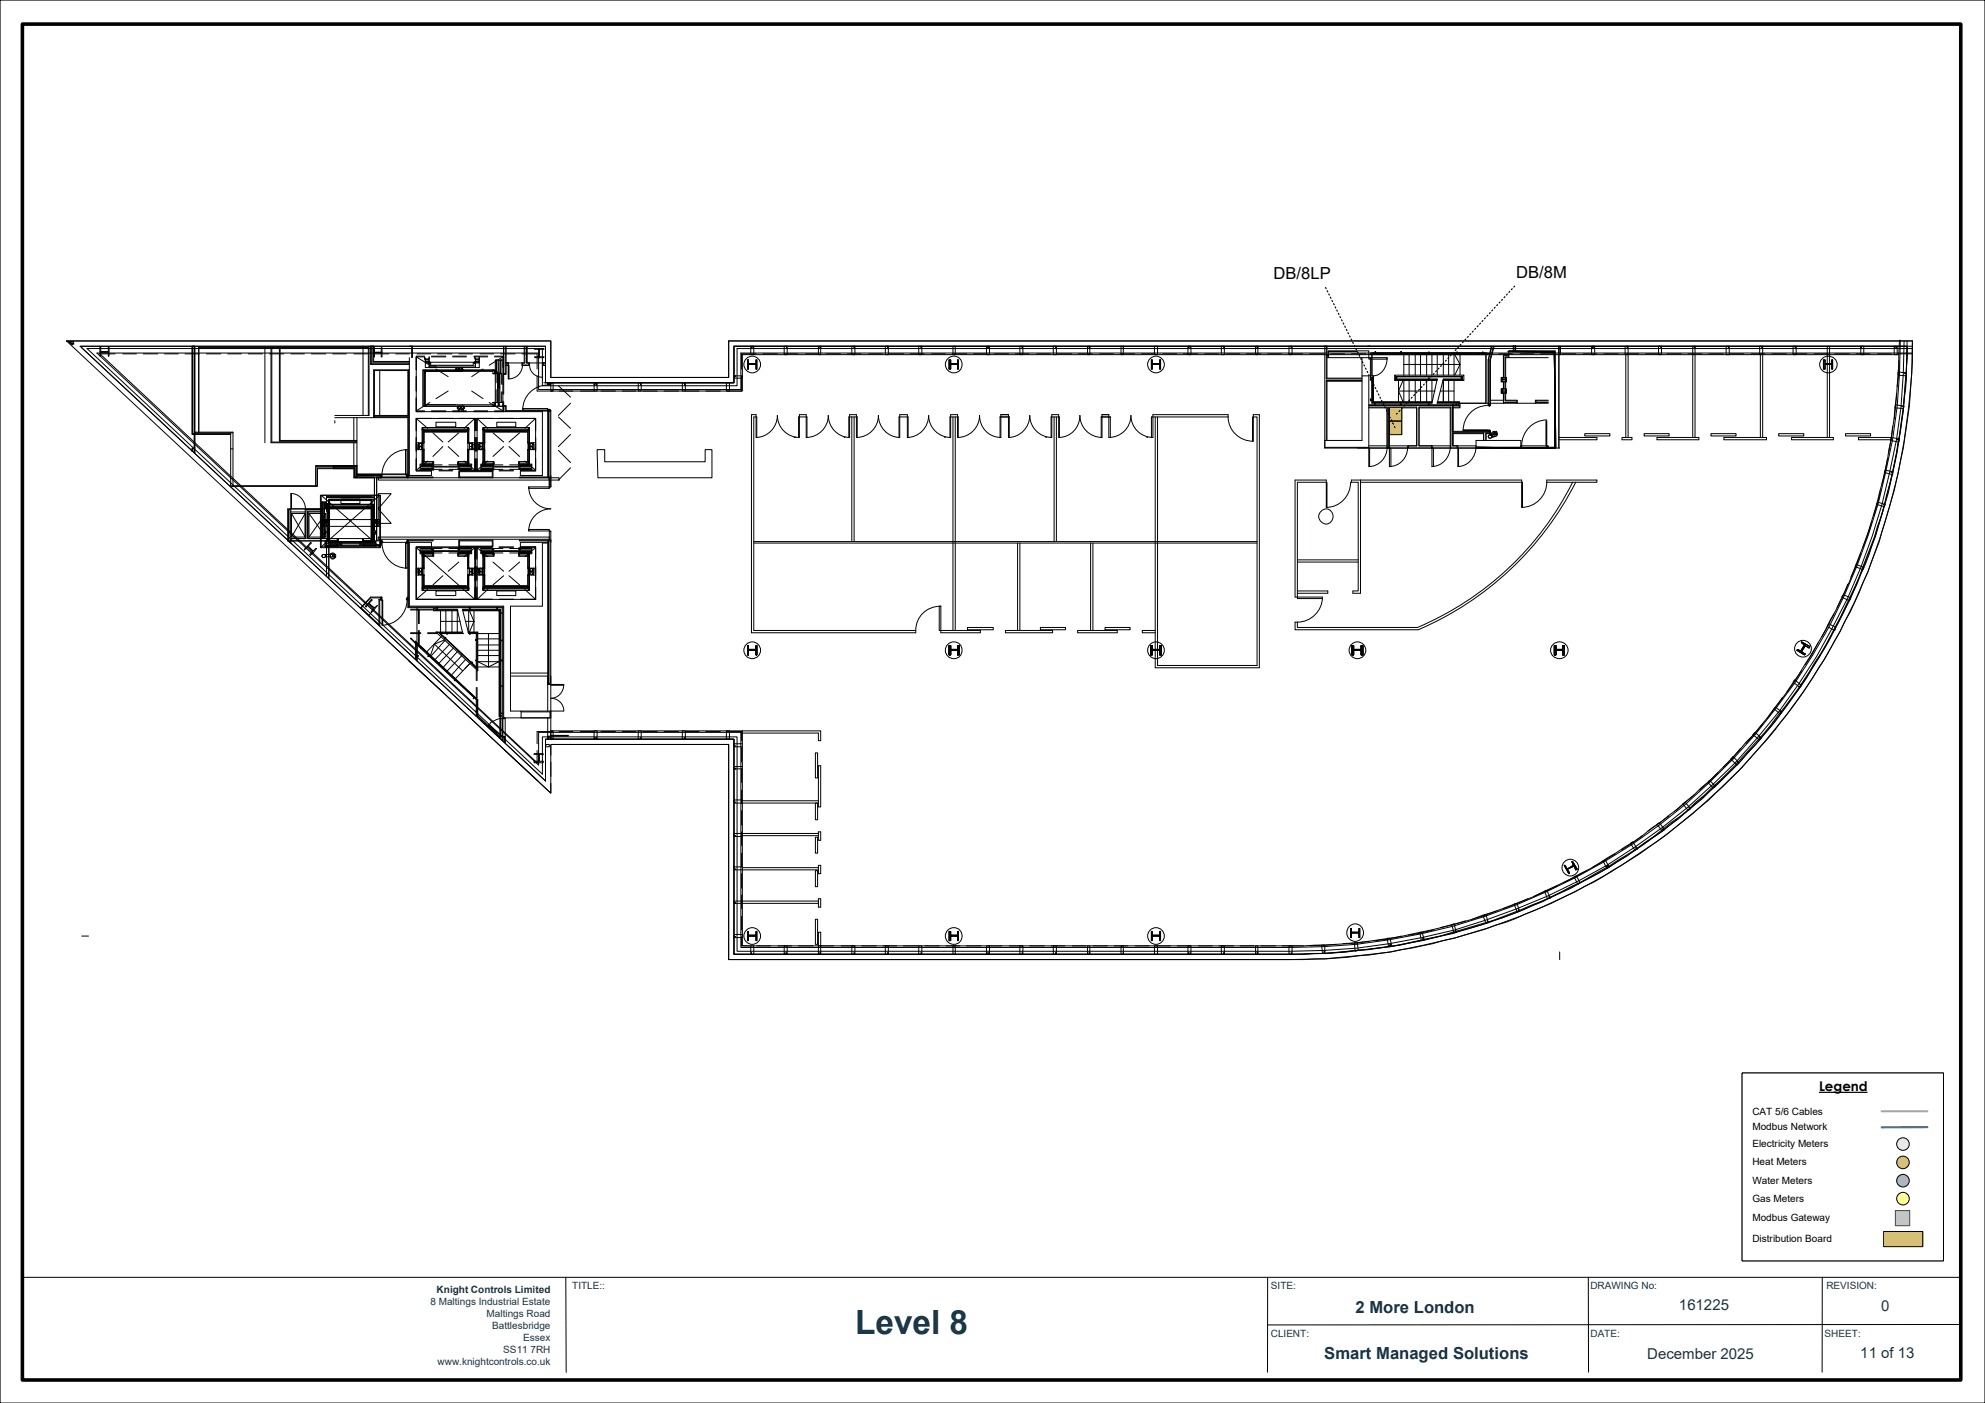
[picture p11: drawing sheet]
<svg xmlns="http://www.w3.org/2000/svg" width="420mm" height="297mm" viewBox="0 0 420 297" stroke-linecap="round" stroke-linejoin="round" font-family="sans-serif">
<defs><g id="words">
<text font-size="7.1" fill="#153446" x="180.9" y="282.3">Level 8</text>
<g font-size="3.5">
<text x="269.4" y="59.1">DB/8LP</text>
<text x="320.8" y="58.8">DB/8M</text>
</g>
<g font-size="3.5" fill="#153446">
<text x="286.8" y="277.8">2 More London</text>
<text x="280.2" y="287.6">Smart Managed Solutions</text>
</g>
<g font-size="3.2" fill="#153446">
<text x="355.2" y="277.3">161225</text>
<text x="398.1" y="277.6">0</text>
<text x="348.5" y="287.7">December 2025</text>
<text x="393.6" y="287.4">11 of 13</text>
</g>
<text font-size="2.8" x="384.9" y="231">Legend</text>
<g font-size="2.1">
<text x="370.8" y="235.9">CAT 5/6 Cables</text>
<text x="370.8" y="239.3">Modbus Network</text>
<text x="370.8" y="242.8">Electricity Meters</text>
<text x="370.8" y="246.6">Heat Meters</text>
<text x="370.8" y="250.5">Water Meters</text>
<text x="370.8" y="254.4">Gas Meters</text>
<text x="370.8" y="258.5">Modbus Gateway</text>
<text x="370.8" y="262.9">Distribution Board</text>
</g>
<g font-size="2.1" fill="#153446">
<text x="92.4" y="273.6">Knight Controls Limited</text>
<text x="121.1" y="272.9">TITLE::</text>
<text x="268.9" y="272.9">SITE:</text>
<text x="336.5" y="272.9">DRAWING No:</text>
<text x="386.4" y="272.9">REVISION:</text>
<text x="91.1" y="276.1">8 Maltings Industrial Estate</text>
<text x="103" y="278.7">Maltings Road</text>
<text x="104.1" y="281.2">Battlesbridge</text>
<text x="106.5" y="286.3">SS11 7RH</text>
<text x="110.7" y="283.8">Essex</text>
<text x="268.9" y="282.9">CLIENT:</text>
<text x="336.5" y="283">DATE:</text>
<text x="386.1" y="283">SHEET:</text>
<text x="92.6" y="288.8">www.knightcontrols.co.uk</text>
</g>
</g></defs>
<path d="M0 0h420v297h-420z" fill="none" stroke="#000" stroke-width=".25"/>
<path d="M4.7 5.1h410.2v287h-410.2z" fill="none" stroke="#000" stroke-width=".76"/>
<path d="M4.5 270.4h410.4M119.7 270.4l.1 20.1M268.2 270.4v20.1M336.1 270.4v20M385.6 270.4l-.1 20M415 280.3l-146.8 .1" fill="none" stroke="#000" stroke-width=".21"/>
<path d="M368.6 227.1h42.6v39.8h-42.6z" fill-rule="evenodd" fill="#fff"/>
<path d="M368.6 227.1h42.6v39.8h-42.6z" fill="none" stroke="#000" stroke-width=".21"/>
<path d="M384.9 231.2h10.2" fill="none" stroke="#000" stroke-width=".25"/>
<path d="M398.1 235.2h9.7" fill="none" stroke="#f0f" stroke-width=".44"/>
<path d="M401 256.2h3.1v3.2h-3.1z" fill-rule="evenodd" fill="#cadaa9"/>
<path d="M401 256.2h3.1v3.2h-3.1z" fill="none" stroke="#50632a" stroke-width=".21"/>
<path d="M398.6 260.7h8.2v3.2h-8.2z" fill-rule="evenodd" fill="#ffc000"/>
<path d="M398.6 260.7h8.2v3.2h-8.2z" fill="none" stroke="#000" stroke-width=".21"/>
<path d="M407.8 238.6h-9.7" fill="none" stroke="#0070c0" stroke-width=".44"/>
<circle cx="402.6" cy="242.2" r="1.33" fill="#ebf1df"/>
<circle cx="402.6" cy="242.2" r="1.33" fill="none" stroke="#000" stroke-width=".21"/>
<circle cx="402.6" cy="246" r="1.33" fill="#ff7c80"/>
<circle cx="402.6" cy="246" r="1.33" fill="none" stroke="#000" stroke-width=".21"/>
<circle cx="402.6" cy="249.9" r="1.33" fill="#8db1e2"/>
<circle cx="402.6" cy="249.9" r="1.33" fill="none" stroke="#000" stroke-width=".21"/>
<circle cx="402.6" cy="253.7" r="1.33" fill="#ff9"/>
<circle cx="402.6" cy="253.7" r="1.33" fill="none" stroke="#000" stroke-width=".21"/>
<path d="M368.6 227.1h42.6v39.8h-42.6z" fill-rule="evenodd" fill="#fff"/>
<path d="M368.6 227.1h42.6v39.8h-42.6z" fill="none" stroke="#000" stroke-width=".21"/>
<path d="M384.9 231.2h10.2" fill="none" stroke="#000" stroke-width=".25"/>
<path d="M398.1 235.2h9.7" fill="none" stroke="#f0f" stroke-width=".44"/>
<path d="M401 256.2h3.1v3.2h-3.1z" fill-rule="evenodd" fill="#cadaa9"/>
<path d="M401 256.2h3.1v3.2h-3.1z" fill="none" stroke="#50632a" stroke-width=".21"/>
<path d="M398.6 260.7h8.2v3.2h-8.2z" fill-rule="evenodd" fill="#ffc000"/>
<path d="M398.6 260.7h8.2v3.2h-8.2z" fill="none" stroke="#000" stroke-width=".21"/>
<path d="M407.8 238.6h-9.7" fill="none" stroke="#0070c0" stroke-width=".44"/>
<circle cx="402.6" cy="242.2" r="1.33" fill="#ebf1df"/>
<circle cx="402.6" cy="242.2" r="1.33" fill="none" stroke="#000" stroke-width=".21"/>
<circle cx="402.6" cy="246" r="1.33" fill="#ff7c80"/>
<circle cx="402.6" cy="246" r="1.33" fill="none" stroke="#000" stroke-width=".21"/>
<circle cx="402.6" cy="249.9" r="1.33" fill="#8db1e2"/>
<circle cx="402.6" cy="249.9" r="1.33" fill="none" stroke="#000" stroke-width=".21"/>
<circle cx="402.6" cy="253.7" r="1.33" fill="#ff9"/>
<g fill="none" stroke="#000" stroke-width=".21">
<path d="M14.5 72.3h1zM14.5 72.3l.8 .7 .2-.3M14.7 72.3h.8zM14.7 72.3l.6 .7 .2-.3M15.5 72.3v.4zM15.5 72.3v.4M17.1 73.3h98.3v7.7h39.9v-7.7M21.1 73.5h.2v.9l1.6-.1v-.8h.2v1.9h-.2v-.8h-1.6v.8h-.2zM24.4 74.9h-3.3l92.5 86.6v-2.6M26 74.9h2.9M30.3 74.9h3.1M34.8 74.9h2.9"/>
<path d="M39.2 74.9h3M40.6 73.3h.5h-.3v18.7h-.2zM41.1 73.3h.2v18.7h-.2zM43.7 74.9h3M48.2 74.9h2.9M52.5 74.9h3.1M56 73.6v20.1M57 74.9h3.1M57.3 73.6v20.1h18.2M57.5 73.6v20h17.8v-.2h-16.2v-19.8M59.3 73.6v19.6h16.2M61.5 74.9h2.9"/>
<path d="M65.9 74.9h3M70.4 74.9h2.9M74.9 74.9h2.9M76.8 73.3v14.6M77.9 73.3v14.6M77.9 73.6h-35.8v17.9M78.1 73.3v14.6h-7.3M78.4 73.3v3.8h8.2M78.6 73.3v3.7h8M78.9 73.3v3.4h7.7M79.1 73.6h.1v1.9h-.1zM79.1 73.3v3.2h7.5"/>
<path d="M79.2 74.9h3.1M79.2 74.6h1.5M80.3 78.4v9.5M80.7 73.6h.1v1.9h-.1zM83.7 74.9h2.9M86.6 75.7v24.9h4.7v-.9M87.1 73.3v2.4M87.3 73.3v2.4M88.1 75.7v11.4h26.7v13.5h-4.7v-.9M88.1 75.5l2.8 1.8M88.2 74.9h2.9M89.7 78.4h6.7"/>
<path d="M89.8 75.4h-1.7v2.9v-2.8h1.7M89.8 75.5v.5h1v-.5v.4l-.2 .1h-.6M89.8 75.5l.2 .4v.9h1.1M89.8 78.4v7.4M90 78.4l.1-.1h6.3v.3M90 76.5h.6v.2h-.5zM90 78.6h14.3M90.8 77.5h1.4v.3h-1.4zM90.8 77.8v-1.6h-.8v1.6h11.4v-1.6h-.8v1.6M90.8 76.7h9.3v.6h-9v-.6M90.8 76v1M90.8 77.5h9.8"/>
<path d="M91.3 75.4h3M91.3 75.5h3M92.2 78.1l2.6 1.6M92.6 74.9h3M95.8 75.4h2.9M95.8 75.5h2.9M96.3 78.3h.1v.3v-.3zM96.4 78.4h1.5v.2h-1.5zM96.4 78.1h1.5v.2h-1.5zM96.4 77.8h.2v.3h.1h-.3zM97.1 74.9h2.9M97.1 77.8v.3h.1v-.3"/>
<path d="M97.7 77.8h.2v.3h-.3h.1zM97.9 78.3v.3v-.3h.1zM97.9 78.4h6.9h-.5M97.9 78.6v-.3h6.9v.8M100.3 75.4h2.9M100.3 75.5h2.9M100.6 76.5h.7v.2h-.7zM101.4 75.9l-.1 .1h-.7M101.4 76h-.9v-.5l.1 .4v1.1h-.1v-.2M101.4 75.5v1.3h-1.1l.3-.3M101.6 74.9h2.9M102.2 78.1l-2.4 1.6"/>
<path d="M104.3 78.4v.7h.5M104.3 78.3v.1M104.6 75.4h2v2.2M104.6 75.5h1.8v2.3M104.6 78.4v.5M104.8 76.2h.6v9.8h-.6zM104.8 78.9v.2h-.2v-.2v.2h-.3h.5M105 76.2h.1v2.9h-.1zM105 78.3v2.7M105.1 78.8h.2v.3h-.2zM105.3 79.1h.1v3h-.1zM105.6 79.1h.2v3h-.2z"/>
<path d="M105.8 78.8h.1v.3h-.1zM105.9 76.2h.3v2.9h-.3zM105.9 74.9h3.1M106.1 79.1v2.2M106.4 76.2h-.8v9.8h.8M106.4 75.5l-2.9 1.8M106.4 79.1v6.1M106.6 73.3v10.1M106.6 79.1h.4M107 73.3v5.9h-.4M107.5 77.3h.2v2.9h-.2zM107.5 76.8v.5h-.5"/>
<path d="M110.4 74.9h3.2v3.2M110.4 76.8v.5h1.6v-.5M110.5 77.3a2.94 2.94 0 0 1-2.9 2.9M110.6 76.8v.5M110.9 73.3v3.5M111.1 73.3v3.5h-4.1M111.4 73.3v3.5h4M111.5 73.3v3.5M111.9 76.8v.5M112 77.3a2.62 2.62 0 0 0 2.8 2.6M113.2 73.8h1.9v.1h-1v1.6h1v.2h-1.9v-.2h.8v-1.6h-.8zM113.6 79.6v3.2h3.3"/>
<path d="M114.8 77.3v2.9zM114.8 76.8v.5h.6M114.9 76.8v.5M116.4 72.2h-102.3l1.6 .6M116.5 72.2v7.7h37.7v-7.7M154.2 72.2v7.7h-37.7v-7.7h-102.4l102.4 95.7v-10.3h37.7v45.5h118.9l7-.1a131.5 131.5 0 0 0 83.4-35.6 130.7 130.7 0 0 0 41.1-95.2M154.2 72.2h250.4M155.3 79.6h1.8v.4h-1.8zM155.3 73.3h248.2v2.2a141.4 141.4 0 0 1-2.2 20.5 130.6 130.6 0 0 1-40.7 72.4l-5.2 4.5-1.9 1.3a108 108 0 0 1-21.1 13.5 85.4 85.4 0 0 1-12.5 5.6 67.3 67.3 0 0 1-10.8 3.5 125.6 125.6 0 0 1-24.6 4.7l-9.2 .5h-120v-45.5h-38.8v-44M155.3 73.3v7.7h-40.2M155.3 73.3v7.7h-39.9v-7.7h-98.4l98.4 92M155.3 73.3h249.3"/>
<path d="M155.3 79.6h.3v.1h-.3M156.9 79.6v3.2h-3M158.2 76.2h.2v.8h1.6v-.8h.1v1.9h-.1v-1h-1.6v1h-.2zM158.2 76.2v1.9zM158.2 76.2h.2zM158.2 78.1h.2zM158.4 76.2v.8zM158.4 77h1.6zM158.4 77.1h1.6zM158.4 77.1v1zM158.8 73.3h.7v1.8h-.7zM159 73.3v.3"/>
<path d="M159.3 73.3v.3M160 76.2v.8zM160 76.2h.1zM160 78.1h.1zM160 77.1v1zM160 74.9h-3.1v3.2M160.1 76.2v1.9zM161.4 74.9h3.1M165.9 73.3h.7v1.8h-.7zM165.9 74.9h2.9M166.4 73.3v.3M170.4 74.9h2.9"/>
<path d="M173.2 73.3h.4v1.8h-.4zM173.5 73.3v.3h.1v-.3M174.8 74.9h3M179.3 74.9h2.9M180.2 73.3h.7v1.8h-.7zM180.7 73.3v.3M183.8 74.9h2.9M187.3 73.3h.7v1.8h-.7zM187.8 73.3v.3M188.1 74.9h3.1M192.6 74.9h2.9M194.4 73.3h.6v1.8h-.6z"/>
<path d="M194.9 73.3v.3M197.1 74.9h2.9M200.8 76.2h.3v.8h1.5v-.8h.1v1.9h-.1v-1h-1.5v1h-.3zM200.8 76.2v1.9zM200.8 76.2h.3zM200.8 78.1h.3zM201.1 76.2v.8zM201.1 77h1.5zM201.1 77.1h1.5zM201.1 77.1v1zM201.5 74.9h3M201.6 73.3h.5v1.8h-.5z"/>
<path d="M202.6 76.2v.8zM202.6 76.2h.1zM202.6 78.1h.1zM202.6 77.1v1zM202.7 76.2v1.9zM206 74.9h2.9M208.7 73.3h.7v1.8h-.7zM208.7 73.3v.3h.2v-.3M209.2 73.3v.3M210.3 74.9h3.1M214.8 74.9h2.9M215.8 73.3h.6v1.8h-.6z"/>
<path d="M216.3 73.3v.3M219.3 74.9h2.9M222.9 73.3h.6v1.8h-.6zM223.3 73.3v.3M223.7 74.9h3M228.2 74.9h2.9M230.1 73.3h.5v1.8h-.5zM230.4 73.3v.3h.2v-.3M232.7 74.9h2.9M237 74.9h3.1M237.2 73.3h.5v1.8h-.5zM237.7 73.3v.3"/>
<path d="M241.5 74.9h2.9M243.6 76.2h.2v.8h1.6v-.8h.1v1.9h-.1v-1h-1.6v1h-.2zM243.6 76.2v1.9zM243.6 76.2h.2zM243.6 78.1h.2zM243.8 76.2v.8zM243.8 77h1.6zM243.8 77.1h1.6zM243.8 77.1v1zM244.3 73.3h.6v1.8h-.6zM245.4 76.2v.8zM245.4 76.2h.1z"/>
<path d="M245.4 78.1h.1zM245.4 77.1v1zM245.5 76.2v1.9zM246 74.9h2.9M250.4 74.9h3M251.3 73.3h.7v1.8h-.7zM251.5 73.3v.3M251.8 73.3v.3M254.9 74.9h2.9M258.4 73.3h.6v1.8h-.6zM258.9 73.3v.3h.1v-.3M259.4 74.9h2.9"/>
<path d="M263.7 74.9h3.1M265.7 73.3h.4v1.8h-.4zM266 73.3v.3h.1v-.3M268.2 74.9h2.9M272.6 74.9h3M272.7 73.3h.7v1.8h-.7zM273.2 73.3v.3M277.1 74.9h3M280.3 73.3v21.5h49.7M280.6 73.3v6.9h7.6M280.8 73.3v6.7h7.4M280.8 75.5h.3"/>
<path d="M280.8 75.2h.3M280.8 75.1h.3M280.8 75.7h.3M280.9 74.4h6.3M281.1 74.3h8.5v1.4h-8.5zM281.6 74.9h2.9M285.9 74.9h3.1M288.2 75.7v3.9M289.6 75.7h3.9v.3h-3.9zM290 74.7h24.9v.4h-24.9zM290 75.7v3.9M290.3 75.1v4.5"/>
<path d="M290.3 79.9v4.7M290.4 74.9h2.9M290.6 79.6l-.2 .3M290.9 74.7h.2zM290.9 74.4h.2v.3h-.2zM293.5 75.7a3.5 3.5 0 0 1-2.9 3.9M294.9 74.9h2.9M295.1 79.4l.1 .3M295.2 79.7v.7M295.2 79.7h14.2M295.4 79.9h.2v.1h-.2zM295.4 79.7v.5h8.7l-1.1 5.2h-12.7v-.7v.5h12.7h-12.6v-5.3h-.4v-.3h.6v5.4h12.4v-4.5"/>
<path d="M296.4 74.7h.1zM296.4 74.4h.1v.3h-.1zM297 75.1v4.3M297 77.1h11.9M298.1 75.1v4.3M299.3 74.9h3M299.4 75.1v4.3M300.6 75.1v4.3M301.8 75.1v4.3M302.3 79.7v.3zM302.3 74.4v.3zM303 75.1v4.3"/>
<path d="M303.8 74.9h2.9M304.1 75.1v4.3M305.4 75.1v4.3M306.5 75.1v4.3M307.6 75.1v4.3M307.8 75.1l1.1 2M308.3 74.4v.3zM308.3 74.9h2.9M308.9 75.1v4.3M308.9 77.1l-1.1 2.3M309.1 79.9h.3v.1h-.3zM309.4 79.7v.7"/>
<path d="M309.7 79.4l-.3 .3M312.6 74.9h3.1M313.7 74.4v.3zM314.4 75.1v10.3M315.5 73.3l-.6 2.9M315.7 73.3l-.8 2.9M316 73.3l-.8 2.9v9.3h-.3M316.2 73.3l-.8 2.9v9.5h-.5v-9.5M317.1 74.9h2.9M317.6 79.9h1.1v.9h-1.1zM318.1 75.2h1.1M319.1 74.4h9.8l.3 20.4-16.7-.1 16.5 .1-.1-20.2z"/>
<path d="M319.2 74.3l9.8 .1v20.3h-16.7M319.2 74.4h9.7l.1 20.4h-16.7l16.7-.1-.1-20.3zM319.2 74.4h9.7l.1 20.4-16.5-.1M319.2 74.4l9.7 .2 .1 20.2h-16.5M319.2 74.4l9.7 .2 .3 20.2-16.7-.1M319.2 74.4h9.7l.1 20.4-16.7-.1M319.2 75.7h-.6v4.2M319.2 75.5h-.8v4.4M319.2 75.1h-1.1v4.8M320.2 73.1v1.2M320.3 73.1v1.2M320.7 73.1v1.2"/>
<path d="M321.6 74.9h2.9M326 74.9h3M327.6 75.7h-8.4v-1.4h9.8v20.4M329.8 73.3h.4v1.8h-.4zM329.8 73.3v21.5M330.5 74.9h2.9M335 74.9h2.9M336.8 73.3h.6v1.8h-.6zM336.9 73.3v.3M337.2 73.3v.3M339.3 74.9h3.1M343.8 73.3h.7v1.8h-.7z"/>
<path d="M343.8 74.9h2.9M344 75.1v17.5M344.3 73.3v.3M344.5 75.1v17.5M348.2 74.9h3M350.9 73.3h.6v1.8h-.6zM351.4 73.3v.3h.1v-.3M352.7 74.9h3M357.2 74.9h2.9M358.2 73.3h.4v1.8h-.4zM358.2 75.1v17.5M358.5 73.3v.3h.1v-.3"/>
<path d="M358.6 75.1v17.5M361.5 74.9h3.1M365.2 73.3h.7v1.8h-.7zM365.7 73.3v.3M366 74.9h2.9M370.5 74.9h2.9M372.3 73.3h.6v1.8h-.6zM372.5 75.1v17.5M372.8 73.3v.3M372.9 75.1v17.5M374.9 74.9h3M379.4 73.3h.6v1.8h-.6z"/>
<path d="M379.4 74.9h2.9M379.9 73.3v.3M383.9 74.9h2.9M385.8 76.2h.3v.8h1.5v-.8h.1v1.9h-.1v-1h-1.5v1h-.3zM385.8 76.2v1.9zM385.8 76.2h.3zM385.8 78.1h.3zM386.1 76.2v.8zM386.1 77h1.5zM386.1 77.1h1.5zM386.1 77.1v1zM386.6 73.3h.5v1.8h-.5z"/>
<path d="M386.6 75.1v17.5M387.1 75.1v17.5M387.6 76.2v.8zM387.6 76.2h.1zM387.6 78.1h.1zM387.6 77.1v1zM387.7 76.2v1.9zM388.2 74.9h3.1M392.7 74.9h2.9M393.7 73.3h.6v1.8h-.6zM393.7 73.3v.3h.2v-.3M397.2 74.9h2.9"/>
<path d="M400.8 73.3h.6v1.8h-.6zM400.9 73.3v.3M401.3 73.3v.3M401.6 78.8l1.8 .1v.7l-1.8-.2zM401.6 74.9h3M401.8 76.3v2.8l-.4 2.7M401.9 72l-.1 2.9M402.1 72a111.7 111.7 0 0 1-3.1 27.8 127 127 0 0 1-27.7 55.7 126.5 126.5 0 0 1-50.5 36 128.1 128.1 0 0 1-47.7 9h-116.3v-45.5h-42.8v6.9l-93.5-87.2h93.5v7.8h42.8v-7.8h247.8M402.9 72.2a111.7 111.7 0 0 1-3.1 27.8 128.6 128.6 0 0 1-72.2 89.6 130.1 130.1 0 0 1-54.5 11.8h-117.2v-45.4h-41.1v7.9l-96.4-90.1h96.4v7.9h41.1v-7.9h248.7M403.4 78.9h-.4v.2h.4M403.5 73.3v2.2a132.2 132.2 0 0 1-11.6 50.2 136.9 136.9 0 0 1-8.5 15.8 112.5 112.5 0 0 1-13.7 17.9 101.1 101.1 0 0 1-13 12.5 129.2 129.2 0 0 1-32.5 19.8 61.5 61.5 0 0 1-8.5 3.2 126.3 126.3 0 0 1-24 5.8 124.5 124.5 0 0 1-18 1.3h-118.4v-45.5h-39.9v8.8M403.5 72.2a128.6 128.6 0 0 1-15.3 60.9 128.4 128.4 0 0 1-20.4 28.5"/>
<path d="M404.6 72.2a129.2 129.2 0 0 1-6.4 40.3l-.6 2.3-.8 2.1a130.2 130.2 0 0 1-74 76.6 96.9 96.9 0 0 1-17.4 5.6l-2.3 .6a127.9 127.9 0 0 1-24.7 3.3l-2.5 .1h-121.7v-45.5h-37.5M40.6 94.8h.2v.7h-.2zM40.8 94.8h.3zM40.8 91.8h.3v.2h-.3zM41.1 94.8h.2v1.2l-.2-.2zM41.1 92h.2v2.8h-.2zM41.1 92h7.7M41.3 91.8h7.5M41.3 91.5h8v11.2M41.3 91.6h8M48.8 95h.5M48.8 91.6v11.3"/>
<path d="M66.8 98.7h8.5M70.5 98.5v.7M70.8 88.4h15.5M70.8 89.1v.4M74.9 88.4v4.8M74.9 93.7v4.8M75 99.2h-7.8v3.7h-18.4M75.3 98.7h-4.8v.3M75.3 98.7v2.3M75.5 98.5h-8.7v4.4M75.5 88.4v12.7M79.1 87.9h7.4v.2h-7.4"/>
<path d="M79.1 88.3h7.4v12.7h5.1v.1h-16.7v-1.9M79.2 88.3v-9.9h7.1v9.5h.2v-9.6h-7.4v10.1M85.8 95.2h.3v5.3h-.3zM86.1 95.2a5.4 5.4 0 0 0-5.3 5.3M86.3 88.3v12.8M88.1 93.7h.4v.3h-.1v1h.1v.2h-.4zM88.1 88.6h3.2h-3.2v2.6zM88.1 99.5v-2.4v2.6h3.2M88.1 99.5h3.2M88.1 92.6v2.9M88.1 88.6l2.4 2.1M88.7 94.4v.3"/>
<path d="M88.7 94.5h.5M88.9 94.4l-.2-.7h-.2v1.5h.2l.2-.7M89 98.4h2.8v.1h-2.8zM89 99.2h2.8v.1h-2.8zM89.2 93.9h-.3v-.2h.4v4.5h2.5v-.5h-2.5M89.2 94v1l-.3 .2h.8M89.3 98.1h.2v.1h-.2zM89.3 97.9h.2v.2h-.2zM89.3 90.7h.2v.1h-.2zM89.3 90.8h.2v.2h-.2zM89.3 91h.2zM89.3 91h9.9"/>
<path d="M89.5 91v.2h-.2M89.5 90.8h9.5M89.7 97.7v.2zM89.7 91v.2zM89.7 93.9v1.3zM89.7 95v.2zM89.7 93.7v.2zM89.7 93.7h-.4v1.5h.4M89.7 91v2.7M89.7 95.2v2.5M89.7 93.7h-.4v-3.2h9.9v3.2M89.7 91.2h9.3"/>
<path d="M89.7 85.8h.4v.2M89.8 91.3h8.9v.2h-8.9zM89.8 87h-1.7v-2.8v2.9h1.7M90 86v-7.7h-.5v7.7h.6M90 85.7h14.3M90.1 86h14.2M90.5 97.6l-2.4 1.9M90.6 91.2v.1M90.9 85.2l-2.8 1.8M91.3 98.5h.5v.2h-.5zM91.3 99h.5v.2h-.5zM91.3 87h3"/>
<path d="M91.6 98.1v.1zM91.6 97.9v.2zM91.6 91.6l2.1 2M91.8 99.5h-2.9v-.6h10.9v.6M91.8 99.3h1.7M91.8 98.4h1.7M92.2 89.4h4.2v.9h-4.2zM92.9 99.5h2.9M92.9 88.6h2.9M92.9 99.7h2.9M93.7 94.5l-2.1 2.1M94.8 94.5l2.3 2.1"/>
<path d="M94.8 82.8l-2.6 1.6M95 99.3h1.9M95.8 87h2.9M96.7 86h.5v.2h-.3v.3h-.2zM96.7 86h1.5v.5v-.3h-.3v-.2M96.9 98.4h2.7v.1h-2.7zM96.9 99.2h2.7v.1h-2.7zM96.9 98.5h.3v.2h-.3zM96.9 99h.3v.2h-.3zM96.9 98.1h.2h-.2v.1h.2h-.2zM96.9 97.9l.2 .2zM96.9 87v-.4h1.1v.4"/>
<path d="M97.1 86.6v-.1h.1v.1M97.1 99.7h7.2v1.4h-7.2zM97.1 86.6v.2h.1v-.2M97.1 86.6h.1M97.1 91.6l-2.3 2M97.2 99.8h7v1.2h-7zM97.2 86.5h.5M97.2 88.6h3.4v2.6M97.6 86v.5v-.5v.3M97.7 86.6v-.1h.3v.1M97.7 86.6l.3 .2h-.3zM98 91.2v.1"/>
<path d="M98.2 97.6l2.3 1.9h-3.3M98.2 90.7l2.3-2.1v11.1M98.8 97.7h.2v.2h-.2zM98.8 91h.2v.2v-.2zM99 98.1h.2v.1h-.2h.2v-.1zM99 98.1h.2v-.2v.2zM99 93.9v1.3zM99 90.7h.2v.1h-.2h.2v-.1zM99 90.8h.2v.2v-.2zM99 93.7v.2zM99 95v.2zM99 93.7h.3v1.5h-.3"/>
<path d="M99 91v2.7M99 95.2v2.5M99 93.7h.3M99.2 95.2v3h-2.3h2.9v.5h-10.9v-.5h2.7v-.5M99.2 97.7h-2.3v.7h-1.9M99.3 93.9h.5v-.2h-.5v1.5M99.3 94v1l.5 .2h-.8M99.5 94.5h.3M99.8 94.4l.2-.7v1.5v-.2h-.2v-.5M99.8 94.5l.2 .2M99.8 82.8l2.4 1.6M100 93.7h.5v1.5h-.5v-.2h.3v-1h-.3z"/>
<path d="M100 94.4l-.2 .1M100.3 87h2.9M100.6 97.1v2.6h-3.4M100.6 92.6v2.9M100.8 97.1v2.6h3.4M100.8 92.6v2.9M100.9 93.7h.5v.3h-.1v1h.1v.2h-.5zM100.9 88.6h3.3h-3.4v2.6M100.9 88.6v11.1M100.9 88.6l2.3 2.1M101.4 94.4h.2v.1M101.6 94.4l-.2-.7v1.5v-.2h.2v-.5"/>
<path d="M101.6 94.5v.2h-.2M101.6 95.2h.8M101.6 94.5h.3M101.7 98.4h2.8v.1h-2.8zM101.7 99.2h2.8v.1h-2.8zM102.1 93.9h-.5v-.2h.5v1.5M102.1 94v1l-.4 .2M102.1 93.7h.4M102.2 98.1h.2h-.2v.1h.2h-.2zM102.2 97.9v.2h.2h-.2zM102.2 90.7v.1h.2h-.2v-.1h.2zM102.2 90.8v.2v-.2h.2z"/>
<path d="M102.2 91h.2zM102.2 97.7h2.3v.5M102.2 95.2v3h2.3M102.2 93.7v-3.2h9.8v3.2h-.3M102.2 91h.2M102.4 97.7h.1v.2h-.1zM102.4 91h.1h-.1v.2zM102.4 93.9h.1v1.3h-.1zM102.4 95v.2h.1h-.1zM102.4 93.7h.1v.2h-.1zM102.4 95.2v2.5h.1v-.1M102.4 95.2h.1v.1"/>
<path d="M102.4 91v.2h-.2M102.4 91v2.7M102.4 91.2h9.3M102.4 90.8h9.5M102.5 93.7h-.4v1.5h.4M102.5 93.7h-.3v1.5h.3M102.5 91h9.2v2.7M102.5 91.2v2.5M102.5 95.2v2.5M102.7 91.3h8.8v.2h-8.8zM103.2 97.6l-2.3 1.9h3.3M103.4 91.2v.1"/>
<path d="M103.5 91.2v.1M103.5 85.2l2.9 1.8M104.2 98.5h.3v.2h-.3zM104.2 99h.3v.2h-.3zM104.3 98.1h.2v.1h-.2h.2v-.1zM104.3 98.1h.2v-.2v.2zM104.3 85.2h.3v.2v-.2h.2v.2M104.3 85.8h.5M104.3 85.2h.5v.8h-.5M104.3 91.6l2.3 2M104.3 85.2v.8M104.5 99.5h-2.8v-.6h10.8v.6"/>
<path d="M104.5 99.3h1.9M104.5 98.4h1.9M104.6 85.4v.4M104.8 85.2h.6v.8h-.6zM105 82.5v2.7M105.1 89.4h4v.9h-4zM105.3 82.1v3.1M105.6 85.2h.8v.8h-.8zM105.6 99.5h3M105.6 88.6h3M105.6 99.7h3M105.8 82.1v3.1"/>
<path d="M106.1 82.9v2.3M106.4 84.9v2.1h-1.8M106.6 85v2.1h-2M106.6 86h.4M106.6 94.5l-2.3 2.1M106.6 87.1v-1.3h.4v1.3M107 87h9.5v16.1M107.7 94.5l2.2 2.1M107.8 99.3h2M109.8 98.4h2.7v.1h-2.7zM109.8 99.2h2.7v.1h-2.7zM109.8 98.5h.3v.2h-.3z"/>
<path d="M109.8 99h.3v.2h-.3zM109.8 98.1v.1zM109.8 97.9v.2zM109.9 91.6l-2.2 2M110.1 88.6h3.2M110.6 86.5h5.3v.3h-5.3zM110.7 91.2v.1M110.9 91.2v.1M111.1 97.6l2.2 1.9h-3.2M111.7 97.7h.2v.2h-.2zM111.7 93.9h.2v1.3h-.2zM111.7 91h.2v.2h-.2z"/>
<path d="M111.7 93.7h.2v.2h-.2zM111.7 93.7h.3v1.5h-.3M111.7 95.2v2.5h-1.9v.7h-2M111.9 98.1h.1v.1h-.1h.1v-.1zM111.9 98.1h.1v-.2v.2zM111.9 90.7h.1v.1h-.1h.1v-.1zM111.9 90.8h.1v.2v-.2zM111.9 95v.2h-.2h.2zM111.9 97.7h.1M112 91h-.1v.2h.1M112.2 93.9h.3v-.2h-.5v4.5h-2.2h2.7v.5h-10.8v-.5h2.8M112.2 94v1l.3 .2h-.8"/>
<path d="M112.2 94.5h.5M112.5 94.4l.2-.7h.1v1.5h-.1l-.2-.7M112.7 94.4v.3M112.8 93.7h.5v1.5h-.5v-.2h.2v-1h-.2zM113.3 97.1v2.6h-3.2M113.3 88.6h-25.2v11.1h3.2M113.3 88.6v11.1h-3.2M113.3 88.6l-2.2 2.1M115.9 81.3h.6v.2h-.6zM115.9 86.8l.5-.2 .1 .4h-.6zM115.9 87h.5zM115.9 81.2h.5v.1h-.5z"/>
<path d="M115.9 81.5a5.2 5.2 0 0 0-5.3 5.3M115.9 81v.2h.6v-.2M115.9 87v14M116.4 81v.2M116.5 81h.5v1.8h-.5zM116.5 82.8h40.6v-7.7h244.7a126.1 126.1 0 0 1-6.5 37.4 121.7 121.7 0 0 1-8 18.7 118.1 118.1 0 0 1-10.6 17.2l-1.5 1.8a63.3 63.3 0 0 1-5.8 6.9 105.3 105.3 0 0 1-12.9 12.7 131.7 131.7 0 0 1-32.3 20.1 141.7 141.7 0 0 1-19.3 6.5 125.6 125.6 0 0 1-31.2 3.8h-116.6v-45.5h-40.6M118.1 95.3l2.6 2.6M118.1 88.3l2.6 2.4M118.1 81.7l2.6 2.4M118.3 82.8h2.9M120.7 99l-2.6 2.6M120.7 92l-2.6 2.5"/>
<path d="M120.7 85.4l-2.6 2.5M122.8 82.8h2.9M125.7 81h.6v1.8h-.6zM125.9 81v.5l-.2-.2M126.2 81.3v.2zM126.2 81v.3M126.3 95.2h1.6v2.5h21.3v-2.5h1.4v5.9h-24.1zM127.1 82.8h3.1M131.6 82.8h2.9M135 81h.7v1.8h-.7zM135.5 81.3v.2zM135.5 81v.3"/>
<path d="M136 82.8h3.1M140.5 82.8h3.1M144.4 81h.6v1.8h-.6zM144.8 81.3v.2zM144.8 81v.3M145 82.8h2.9M149.3 82.8h3.1M153.7 81h.6v1.8h-.6zM160.1 92.6v-4.3h-.6v45.1h34.3M168 92.6h.3M169 92.6v-4.3h1.7v4.3M178.6 92.6h.2"/>
<path d="M179.6 92.6v-4.3h1.8v4.3M180.2 88.3v26.3M180.7 88.3v26.3M190.2 92.6v-4.3h1.9v4.3M199.9 92.6h.1M201 92.6v-4.3h1.7v4.3M201.6 88.3v45.1M202.1 88.3v45.1M211.6 92.6v-4.3h1.9v4.3M221.2 92.6h.2M222.4 92.6v-4.3h1.7v4.3M223 88.3v26.3"/>
<path d="M223.5 88.3v26.3M233 92.6v-4.3h1.9v4.3M242.6 92.6h.2M244.4 88.3v53h22.1v-53.5h-1.3v.5h.8v52.6h-21.1v-52.6M259.9 88.3v-.5h-16v4.8a4.7 4.7 0 0 1-4.6-4.7 4.7 4.7 0 0 1-4.7 4.7v-4.8h-1.4v4.8a4.7 4.7 0 0 1-4.7-4.7 4.5 4.5 0 0 1-4.5 4.7v-4.8h-1.5v4.8a4.7 4.7 0 0 1-4.6-4.7 4.6 4.6 0 0 1-4.5 4.7v-4.8h-1.6v4.8a4.5 4.5 0 0 1-4.5-4.7 4.7 4.7 0 0 1-4.7 4.7v-4.8h-1.5v4.8a4.7 4.7 0 0 1-4.6-4.7 4.6 4.6 0 0 1-4.5 4.7v-4.8h-1.6v4.8a4.6 4.6 0 0 1-4.5-4.7 4.7 4.7 0 0 1-4.7 4.7v-4.8h-1.4v4.8a4.6 4.6 0 0 1-4.5-4.7 4.7 4.7 0 0 1-4.7 4.7v-4.8h-1.5v4.8a4.7 4.7 0 0 1-4.6-4.7 4.6 4.6 0 0 1-4.5 4.7v-4.8h-1v46.1h34.8v-.5M259.9 88.3a5.2 5.2 0 0 0 5.3 5.1M259.9 88.3h-16.3v4.3M265 88.3h.2v5.1h-.2zM280.3 93.2h7.9v-13.6h1.4v15.1h-9.3M288.2 80.7h-7.4v12.5M288.2 80.5h-7.6v12.7M289.6 98.7v-3.9h.2v3.9"/>
<path d="M289.6 85.7h19.3v.6h-1.4M289.6 85.8h17.7M289.6 94.4h3.9M289.6 86.2h3.9v8.6M289.6 86.3h3.9M290 80.2v.3zM290 80.4h.4zM290 84.4v.5zM290 84.6h.4v.1h-.4zM290.6 85l-.2 .2M290.8 85.7h.3zM290.9 85.2v.5z"/>
<path d="M293.5 94.7a4 4 0 0 1-3.9 4.1M294 94.8h.3v3.9M294 94.4h3.8M295.2 80h.2zM295.2 80.4h8.9h-8.9v-.7h14.2v.7h-4h4M295.2 80.4l-.1 .1M295.9 82.8h7.7M295.9 80.5v4.5M295.9 82.8l1 2.2M296.2 85.7h.3zM296.4 85.2v.5zM296.9 80.5l-1 2.3"/>
<path d="M297 80.5v4.5M297.8 94.7a3.9 3.9 0 0 1-3.9 4M298.1 80.5v4.5M299.4 80.5v4.5M299.8 94.4h-1.8v.4M299.8 94.4h-2v.4M299.8 86.3h-5.8v12.4M299.8 94.4v-8.2h-6v8.6M300.2 86.3h6.6v8.5M300.6 80.5v4.5M301.8 80.5v4.5M302.2 85.7h.3z"/>
<path d="M302.3 80.2v.2zM302.3 80v.2zM302.3 85.2v.5zM303 94.8h.3v3.9M303 94.4v4.3M304.1 80.5h-9v-1.1h14.6v1.1h-4.5M304.3 85h4.5v.5h-.2v-.3h-4.5h4.5l.2-.2M304.7 82.8h2.9M305.4 80.5v4.5M306.5 80.5v4.5M306.8 94.4h-6.6v-8.2h6.8v8.6M306.9 94.4a4.2 4.2 0 0 1-3.9 4.3"/>
<path d="M307.3 85.7v5.8h7.9v.1h-.8v1.6M307.5 85.8h1.3v.4h-1.3M307.5 85.7v5.6h7.9v.5M307.6 80.5v4.5M308 85.7h.3zM308.1 85.2v.5zM308.3 94.4v.4M308.5 94.8h.1v3.9M308.5 94.4v4.3M308.8 85.4h6.1M309.4 80.2h-4l-1.3 5.2h4.5M309.4 80.4l.3 .1"/>
<path d="M309.6 91h5.3v.2h-5.3zM312.3 93.2h9.5v1.5h-9.5zM312.3 94.4a4.2 4.2 0 0 1-3.9 4.3M313.9 91.8h-6.4v2.6M313.9 93.2v-1.6h-6.6v2.8h5M314.4 91.8h1M314.7 85.8a5.2 5.2 0 0 0-5.1 5.4M314.9 85.7h.5v.1l-.4 .2zM314.9 91.3h.5zM314.9 85.7h.5zM315 91h.2l.2 .3h-.5zM315.4 91.8l.4 .8 .2-.2h-.3"/>
<path d="M315.4 91.8h.1l-.1 .3M315.4 85.4h12.2M315.4 84.7h2.7M316.1 91.8l.2 .2h-.3zM316.3 91.5h-.1l.4 .5M316.3 91.6l-.6 .4M316.5 91.3h.1l.2 .7M316.5 92l-.5 .3M317.6 82.3h1.1v1h-1.1zM317.8 82.3h.8v.8h-.8zM317.8 80h.8v.7h-.8zM317.8 80h.1v.7h-.1z"/>
<path d="M317.8 82.3h.1v.8h-.1zM317.9 82.8h.7M317.9 80.4h.7M318.1 85.2h2.9M318.1 80.8v1.5M318.1 83.3v2.1M318.4 83.3v1.6h2.6M318.4 80.8v1.5M318.6 83.3v1.4h2.4v.7M318.6 80v.7M318.6 80.8v2.3M321.8 94.4v.4z"/>
<path d="M322 94.5v-.1h-.2v.4M327.1 89.1h.2v5.3h-.2zM327.3 88.9a5.4 5.4 0 0 0-5.3 5.5h5.3M327.3 94.4h.1v.4h-.1zM327.4 94.4h.2v.4h-.2zM327.6 84.9h-2.6v.3h2.6M327.6 84.7h-2.7v.7M329.9 92.6h8v.5h-8M335.3 91.8h5.3v.5h-5.3zM343.2 92.6h2.1v.5h-2.1zM347.9 91.8h5.3v.5h-5.3zM350.6 92.6h8.8v.5h-8.8z"/>
<path d="M362 91.8h5.3v.5h-5.3zM364.8 92.6h9v.5h-9zM376.3 91.8h5.3v.5h-5.3zM379.1 92.6h8.8v.5h-8.8zM390.5 91.8h5.3v.5h-5.3zM398.9 99.5l1.6 .3v.7l-1.8-.5zM399.3 97.1l-1.1 5.3M400.1 92.6l1.8 .3-.1 .7-1.8-.4zM400.1 99.8l.4 .2h-.4zM400.3 92.6h-7.1v.5h6.9M400.5 90.2l-.8 5.4M401.1 85.7l1.8 .3-.2 .5-1.8-.2z"/>
<path d="M401.3 83.3l-.5 5.4M401.4 92.9l.5 .2h-.5zM402.4 86h.3M61 114.5v-6.6h.4v6.9M61 114.3l.4 .3M61.5 104.5h.2v3.2h-.2zM61.5 114.5h7.6v7.5M61.5 107.7v7.2l-.6-.4v-6.8h8.2M61.5 108.4h3.1M61.5 104.5a3.2 3.2 0 0 1 3.1 3.2M61.7 108.7h2.9v5h-2.9zM61.7 108.7l2.9 5"/>
<path d="M64.6 108.7l-2.9 5M64.6 107.7v6.3M64.7 107.7h3.4v.2h-3.4zM64.7 107.7v6.3h-3.2M65.4 108.7h3.5v5h-3.5zM65.4 108.7l3.5 5M65.7 114.8l.2 .1-.7 .7 .5 .5 .5 .5 .8-.5-1.3 1.4-.2-.1 .7-.7-1-.9-.8 .6v-.2zM67.8 104.8h12.7v11.1h-12.7zM68 104.8h12.3v11h-12.3zM68 110h.4v.3h-.1v1l.1 .1h-.4zM68 104.8l12.3 11M68.1 108.2h-3v5.8h13.6v-2.6h.4v-1.4h-.4"/>
<path d="M68.1 108.4h-2.9v5.6M68.4 110.5l.5 .1v.2l-.5 .1M68.6 110l.5 .1v1.2l-.3 .1M68.6 106.8h10.5v3.2h-10M68.8 114.6h2.7zM68.8 115.4h2.7v.2h-2.7zM68.8 110.8l-.4 .6v-1.4v.3h.2l.2 .3v-.6h.3v1.4M68.8 107.2h.6v.2h-.2M68.8 106.9v.7M68.8 112.4v.6M68.8 112.7h.6M68.8 110.3h.6"/>
<path d="M68.8 117.8h1.1M68.8 117.4h1.1M68.9 108.7l-3.5 5M69.1 105.3h10.1M69.1 106.4h-.8v7.6M69.1 106.3h-1v7.7M69.2 106.8h.2v.1h-.2v.2h.2h-.2zM69.2 107.1v.1v-.1h.2zM69.2 114.3h.2h-.2v.2h.2h-.2zM69.2 114v.3h.2h-.2zM69.2 114h.2zM69.2 111.4v3.1h2.3"/>
<path d="M69.2 106.8v3.2M69.4 107.2h.2h-.2v.2zM69.4 110h.2v1.4h-.2zM69.4 111.3v.1h.2h-.2zM69.4 110h.2h-.2v.1zM69.4 114h.2zM69.4 106.8v3.8M69.4 111.4v2.6M69.4 107.4h9.3M69.4 107.1h9.5M69.6 106.8v7.2zM69.6 105.8h9v9h-9z"/>
<path d="M69.6 110h-.5v1.4h.5M69.6 110h-.4v1.4h.4M69.6 107.2h9.1v3.4h.2v-.6M69.6 111.4v2.4h-.2M69.6 107.4v2.6M69.6 114v.9h2.5M69.6 115.4h2.7M69.7 107.6h8.9v.1h-8.9zM69.7 106h8.9v8.6h-8.9zM69.9 117.2v.8M70 117.8h.7M70 117.4h.7"/>
<path d="M70.4 117.5l.1 .2-.1 .1zM70.4 107.4v.2M70.5 107.4v.2M70.8 117.4h-.1v.6h.1M71 117.4v.6M71.2 115.3h.3v.1h-.3zM71.2 114.8h.3zM71.3 114.3h.2v.2h-.2h.2v-.2zM71.5 114v.3h-.2h.2zM71.5 115.8h-2.7v-.7h10.7v.7M71.5 114v.5M71.5 115.6h5.3"/>
<path d="M72.1 105.6h4.1v1h-4.1zM72.1 115.3h-2.5v7.2M72.1 114.8v.6M75 101.1v-2.1h-7.8v3.9h-18.4M75 101h11.3M75.3 100.6h5.2v.4M75.5 100.3h10.8M75.5 100.5h10.8M76.2 114.8v.6zM76.2 114.8h3M76.8 114.6h2.7zM76.8 114.3v.2z"/>
<path d="M76.8 114v.3zM76.8 115.3h.3v.1h-.3zM76.8 114.8h.3zM76.8 115.4h2.7v.2h-2.7zM76.8 114v.6h-5.3M77.8 107.4v.2M77.9 107.4v.2M78.6 105.8h.1v9h-.1zM78.7 110h.2v1.4h-.2zM78.7 107.2l.2 .2zM78.7 110l.2 .1zM78.7 114h.2z"/>
<path d="M78.7 112.4h.2v.6h-.2M78.9 106.8h.2v.3h-.2h.2zM78.9 107.1h.2v.1v-.1zM78.9 111.3l-.2 .1zM78.9 114.3h.2v.2h-.2h.2v-.2zM78.9 114h.2zM78.9 110h.6zM78.9 110.6h.6zM78.9 112.4h.6zM78.9 113h.6zM78.9 106.8v.1M78.9 114h.2"/>
<path d="M78.9 112.7h.6M78.9 110.3h.6M79.1 114v.3h-.2h.2zM79.1 107.2h-.2v.2h.2M79.2 105.6h-9.6v1h-1v7.4M79.2 111.3l.3 .1h-10.9M79.2 101v9M79.2 113v1.9h-3M79.2 105.1h-10.1v3.1M79.2 105.8h-9.6v1M79.2 110.8h.5M79.2 110.6h.5"/>
<path d="M79.5 110.8l.2 .6h.2v-1.4h-.2l-.2 .6v-.6h-.4v4.5h-2.3h2.7v.4h-10.7v-.4h2.7M79.5 112.4v.6M79.5 110.1h-.3v2.3M79.7 114.3h1v1.1h-8.4v-.6h-2.7M79.7 101v13.5h.8v.8h-4.3M79.9 110h.4v1.4h-.4v-.1h.1v-1h-.1zM80 101.1h36.2v.5h-36.2zM80 104.5h2.8l-2.8 3.2 2.8 3.1h-2.8zM80.3 104.8l-12.3 11M80.7 100.5v.5zM80.7 100.5h.1v.6h-.1zM80.7 114.5v.4z"/>
<path d="M80.7 114.3h.1v.3h.2l-.2 .3h-.1zM80.7 100.5v.6M80.8 114.9a5.4 5.4 0 0 0 5.3 5.4M80.8 114.8h5.3M85.8 114.9h.3v5.4h-.3zM86.1 114.3h.2v.6l-.3-.1zM86.1 100.5h.2v.6h-.2v-.3h-.1zM86.1 114.3h5.5v.2h-5.3M86.3 114.5v.4zM86.3 100.5v.5zM86.3 114.3v14.3h19.9v23.5M86.5 114.5v14h19.9v23.6h-.2"/>
<path d="M88.1 115.8h12.5v11.1h-12.5zM88.9 115.9v.7h10.9v-.7h-2.9M89 116.9h2.8v.1h-2.8zM89 116.1h2.8v.1h-2.8zM89.3 117.2h.2v.2h-.2zM89.3 117.4h.2v.1h-.2zM89.3 117.7h.2zM89.7 117.5v.2zM89.7 117.7v2.6M91.3 116.7h.5v.2h-.5zM91.3 116.2h.5v.2h-.5zM91.6 117.2v.2z"/>
<path d="M91.6 117.4v.1zM91.6 117.2v.5M91.8 116.1h1.7M93.5 117h-1.7v.7h-2.5M95 116.1h1.9M95 117h1.9M96.9 116.9h2.7v.1h-2.7zM96.9 116.7h.3v.2h-.3zM96.9 116.2h.3v.2h-.3zM96.9 117.2l.2 .2zM96.9 117.4v.1v-.1h.2zM96.9 116.1h2.7v.1h-2.7z"/>
<path d="M96.9 117.2h2.9v-.5h-10.9v.5h2.9h-2.5v4.5h-.4v-.1h.3v-1.2l-.3-.1h.8M96.9 117.2h2.3v3.1M96.9 117.2v.5h2.3M97.1 114.3h7.2v1.5h-7.2zM97.1 119l-2.3 1.9M97.2 114.5h7v1.1h-7zM98.8 117.5h.2v.2h-.2zM99 117.2h.2v.2h-.2h.2v-.2zM99 117.4h.2v.1v-.1zM99 117.7v2.6M100.5 115.8v11.1l-12.4-11h12.4l-2.3 1.9M100.8 119.9v2.9"/>
<path d="M100.9 115.8v11.1l2.3-2.1M101.7 116.9h2.8v.1h-2.8zM101.7 116.1h2.8v.1h-2.8zM101.7 115.9v.7h10.8v-.7h-2.7M102.2 117.2v.2h.2h-.2v-.2h.2zM102.2 117.4v.1v-.1h.2zM102.2 117.7h.2zM102.4 117.5h.1v.2h-.1zM102.5 117.8v-.1h-.1v2.6M102.5 117.7v2.6M104.2 116.7h.3v.2h-.3zM104.2 116.2h.3v.2h-.3z"/>
<path d="M104.2 115.8h-3.4v2.5M104.2 115.9h-3.3l2.3 1.9M104.3 117.2h.2v.2h-.2h.2v-.2zM104.3 117.4h.2v.1v-.1zM104.3 119l2.3 1.9M104.5 116.1h1.9M105.6 115.8h3M105.6 115.9h3M106.4 117h-1.9v.7h-2.3M107.8 116.1h2M107.8 117h2M109.8 116.9h2.7v.1h-2.7z"/>
<path d="M109.8 116.7h.3v.2h-.3zM109.8 116.2h.3v.2h-.3zM109.8 117.2v.2zM109.8 117.4v.1zM109.8 116.1h2.7v.1h-2.7zM109.8 117.2h2.2v4.5h.5v-.1h-.3v-1.2l.3-.1h-.6M109.8 117.2v.5h1.9v2.6h.3v1.4h-.3v2.8h-9.5M109.8 117.2h2.7v-.5h-10.8v.5h2.8h-2.3v3.1M109.9 119l-2.2 1.9M110.1 115.8h3.2M110.1 115.9h3.2l-2.2 1.9M111.7 117.5h.2v.2h-.2z"/>
<path d="M111.9 117.2h.1v.2h-.1h.1v-.2zM111.9 117.4h.1v.1v-.1zM111.9 112.1h4.3v.3h-4.3zM111.9 103.1h4.3v.3h-4.3zM111.9 117.7h.1zM111.9 103.1a4.7 4.7 0 0 0 4.6 4.6 4.7 4.7 0 0 0-4.6 4.7M111.9 117.7h.1M113.3 115.8v11.1M114.8 114.8v13.5h-6.8v22.2h2.3v1.4h-3.7v-23.6h-20v-13.5h4.7v1h-3.2v11.1M114.8 114.8h-4.7v1h3.2M114.8 114.8h1.1M114.8 114.9h1.1"/>
<path d="M115.9 114.5v36M116.1 101v-13.9h.3v13.9M116.1 114.5v30.2h.3v-30.2M116.2 112.4h.3v.1h-.3zM116.2 103.1h.3zM116.2 113.7h-36.2v.4h36.2M116.2 101.1v2.3M116.2 112.5v1.8M116.5 101h-6.6v.1h8.4v.5h-1.8M116.5 114.3h-6.6v.2h6.6M159.5 114.6h106.5M159.5 114.9h106.5"/>
<path d="M215.3 114.9v18.5M215.8 114.9v18.5M230.8 114.9v18.5M231.2 114.9v18.5M274 101.6h6.6v.5h-6.1v24.3h-.5zM274.5 118.5h12.9M274.5 119h12.9M279.7 108a1.57 1.57 0 0 1 2.2 .7 1.57 1.57 0 0 1-.8 2.1 1.58 1.58 0 0 1-1.9-.8 1.58 1.58 0 0 1 .5-2zM280.6 102.1h.2v5.3h-.2zM285.8 102.1a5.2 5.2 0 0 1-5.2 5.3M287.9 101.6v24h-1.7v-.5h1.2v-23h-1.5v-.5h36.1v.5M287.9 102.1h34.2"/>
<path d="M322 102.1h.1v5.3h-.1zM327.3 102.1a5.4 5.4 0 0 1-5.3 5.3M327.3 101.6h10.6v.5h-10.6zM332.7 102.1a65 65 0 0 1-32.8 30.7h-25.4v-1.1M333.4 102.1a66.9 66.9 0 0 1-33.3 31.2h-26.1v-1.6h.5M392.7 119.5l1.6 .6-.1 .5-1.6-.7zM393.7 117.2l-2.1 5M396 110.6l-1.8 5.2M397.2 106.3l1.7 .5-.2 .4-1.6-.4zM397.9 103.9l-1.5 5.3M398.9 106.8h-.4l.4 .1M76.3 128.6l4 3.7"/>
<path d="M76.5 128.6l1.9-2.1h2.1v.4h-.3v5.4M78.4 126.4h2.3v.6h-.4v5.5l-4-3.9zM78.6 126.9l.1 .1-.6 .7 1.1 .9 .7-.4-1.3 1.4 .5-.8-1-1h-.2l-.5 .7-.1-.2zM78.7 129.4l-.6 .8M79.1 128.6h.1M79.5 133.3l36.9 34.4M80.7 126.5v.5zM80.7 126.4h.1v.6h-.1zM80.8 127h.2v5.3h-.2zM86.1 126.4h.2v.6l-.3-.1zM86.1 127a5.4 5.4 0 0 1-5.3 5.3M86.3 126.5v.5z"/>
<path d="M86.5 139.9l7.3 6.8M87.9 135.7l13.2 12.4v3.5h-.2v-3.5l-12.7-11.9v3.4h-.3zM87.9 135.7l.3 .5M88.1 120.3h.4v.1h-.1v1h.1v.3h-.4zM88.1 126.9h25.2M88.2 138.8h.3v.1h-.3zM88.2 136.3l-1.3-1.2v.1l1.3 1.3 12.6 11.6v3.2l.1 .2M88.2 128.6v7.4M88.2 136.3v3.6M88.2 136.3l2.6 2.3M88.5 129.1v2.9M88.5 133.4v2.9"/>
<path d="M88.7 120.7v.4h.5M88.7 129.1v2.9M88.7 133.4v2.9M88.7 120.9h.5M88.9 120.9l-.2-.6h-.2v1.4h.2l.2-.6M89 133.9h-2.1v.2h2.1M89.3 124.6h.2v.3h-.2zM89.3 124.5h.2v.1h-.2zM89.3 124.3h.2v.2M89.3 124.5h9.9M89.5 124.8v.1M89.5 124.6h9.5"/>
<path d="M89.7 120.3v1.4zM89.7 124.3v.2zM89.7 121.6v.1zM89.7 120.3v.1zM89.7 120.3h-.4v1.4h.4M89.7 121.7v2.8M89.7 121.7h-.4v3.2h9.9v-3.2M89.7 124.3h9.3M89.8 124h8.9v.1h-8.9zM90.5 124.8l-2.4 2.1M90.5 133.9h2.1M90.5 134.1h2.1"/>
<path d="M90.6 138.8l.2-.2v.2zM90.6 138.8h.2l-.3 .1zM90.6 124.1v.2M90.8 138.8l5.5 5.1M90.9 138.9h.2zM91.8 129h-4.9v.1h4.9M91.9 136.3l6 5.7M92.1 129h.3M92.2 125.1h4.2v1h-4.2zM92.2 128.6h.5zM92.2 133.8l2.3 .1M92.4 128.6h.2v.5h-.2z"/>
<path d="M92.4 129.1l-.6 .2M92.6 129.1h4.1M92.6 129h4.1M93 134.1l6.6 6.1M93 133.9v.2M93.2 134.1l7.6 7.1M93.2 129.3v4.5M93.2 131.5h4.2M93.4 134.7l-3.1 3.3M93.7 121.9l-2.1 1.9M94 135.1h.2zM94.2 135.1l.1-.2z"/>
<path d="M94.2 135.4l-2.3 .9-.8 2.3M94.2 135.5l-2.9 3.3M94.3 129.3v4.5M94.5 133.9h.2v.2h-.2zM94.5 134.1l.2 .2zM94.7 133.9h3.2M95.1 136.3l-3 3.3M95.6 129.3v4.5M95.9 137.2l-3 3.2M96.7 129.1h-4.6v-.3h-.3v.5h5.1M96.7 129.1v-.1l1.2 4.9M96.7 138l-2.9 3.2"/>
<path d="M96.7 129.3v4.5M96.9 137.8h.2M97.7 138.8l-3 3.2M97.9 133.9h-5l8 7.6v-7.6h-1.7h.1M97.9 133.8h-5.7l8.9 8.2v-8.2h-2.1M97.9 138.4l-.2 .2M97.9 133.9l.1 .2h-5M98 124.1v.2M98.5 139.6l-2.9 3.2M98.5 131.5h1.8M99 124.6h.2v.3h-.2v-.1h.2v-.2zM99 124.6h.2v-.1v.1z"/>
<path d="M99 124.3v.2h-.2h.2zM99 120.3v1.4zM99 120.3v.1zM99 121.6v.1zM99 120.3h.8l-.5 .1v1.2h.5v.1h-.5v-1.4M99 120.3h.3v1.4h-.3M99 121.7v2.8M99 124.8v.1M99 121.7h.3M99.2 128.6h.4zM99.2 129.3v4.5M99.3 133.9h.2v.2h-.2z"/>
<path d="M99.3 134.1l.2 .2zM99.3 128.6h.2v.5h-.2zM99.3 129h-1.4l.1 .1h7.8v22.4h.3v.1h-.5v-22.3h-7.6M99.3 129.1h-1.4l1.3 5h1.7M99.3 129.3l1 2.2M99.5 133.9h1.4v1.5M99.5 129.1h5.6M99.5 129h5.6M99.8 120.9v-.5h.2v-.1v1.4l-.2-.6M99.8 120.9h-.3v.2h.5M100 120.3h.5v1.4h-.5v-.3h.3v-1h-.3zM100 120.7l-.2 .2"/>
<path d="M100.3 129.3v4.5M100.3 133.9v.2M100.3 131.5l-1 2.3M100.6 135.4h.2v.1h-.2zM100.6 139.7h.2v.2h-.2zM100.8 135.4h.1v.1h-.1zM100.8 139.7h.1v.2h-.1zM100.8 124.3v2.6M100.8 134.1v7.2M100.9 120.3h.5v.1h-.1v1h.1v.3h-.5zM100.9 135.5v4.2M100.9 139.9v1.6l.2 .5"/>
<path d="M101.1 133.8l-.2 .1M101.1 134.1h4.5M101.1 138.8h4.5M101.1 137.6h4.5M101.1 136.5h4.5M101.1 135.2h4.5M101.4 120.7h.2v.2M101.6 120.9v-.5h-.2v-.1v1.4l.2-.6M101.6 120.3h.8M101.6 120.9h.3v.2h-.5M101.7 120.3l.4 .1v1.2h-.4l-.1 .1h.5v-1.4M102.1 121.7h.4"/>
<path d="M102.2 124.6h.2h-.2l.2 .3h-.2zM102.2 124.5v.1h.2h-.2zM102.2 121.7v3.2h9.8v-3.2h-.1M102.4 120.3h.1v1.4h-.1zM102.4 124.3v.2h.1h-.1zM102.4 121.6v.1h.1h-.1zM102.4 120.3h.1h-.1v.1zM102.4 121.7v2.8v-.2h-.2M102.4 124.8v.1M102.4 124.3h9.3M102.4 124.6h9.5M102.5 120.3h-.4v1.4h.4"/>
<path d="M102.5 120.3h-.3v1.4h.3M102.5 120.1v.2h-.1M102.5 121.7v2.6M102.7 124h8.8v.1h-8.8zM103.4 124.1v.2M103.4 134.1v7.1M103.5 124.1v.2M105 128.6h.4zM105.1 125.1h4v1h-4zM105.1 128.6h.2v.5h-.2zM105.3 129.1h.5M105.3 129h.6v10.7"/>
<path d="M105.8 129.8h.4zM105.8 135.5h.4zM105.8 139.7h.4v.2h-.4zM105.8 129.1v10.6M105.8 139.9v11.6l-.2 .1M105.8 129.1l-.2 .2M105.9 139.9v11.6M106.2 129.6v.3zM106.2 135.4v.3zM106.2 139.6v.5zM106.6 121.9l-2.3 1.9M107.7 121.9l2.2 1.9"/>
<path d="M110.7 124.1v.2M110.9 124.1v.2M111.1 124.8l2.2 2.1M111.7 124.3h.2v.2h-.2zM111.7 120.3h.2v1.4h-.2zM111.7 120.3h.2v.1v-.1zM111.9 124.6h.1v.3h-.1l.1-.3zM111.9 124.6h.1v-.1v.1zM111.9 121.6v.1h-.2h.2zM111.9 124.8v.1M112 124.3h-.1v.2h.1M112.2 120.9h.5"/>
<path d="M112.5 120.9l.2-.6h.1v1.4h-.1l-.2-.6M112.7 120.7v.4h-.5M112.8 120.3h.5v1.4h-.5v-.3h.2v-1h-.2zM158.2 136.7h.2v.8h1.6v-.8h.1v1.9h-.1v-1h-1.6v1h-.2zM158.2 138.6h.2zM158.2 136.7v1.9zM158.2 136.7h.2zM158.4 137.6h1.6zM158.4 137.6v1zM158.4 136.7v.8zM158.4 137.5h1.6zM160 138.6h.1z"/>
<path d="M160 137.6v1zM160 136.7v.8zM160 136.7h.1zM160.1 136.7v1.9zM198.7 128.3h.4v5.1h-.4zM199.1 128.3a5.1 5.1 0 0 0-5.3 5.1M199.1 133.4h8.3v.5h-8.3zM200.8 136.7h.3v.8h1.5v-.8h.3v1.9h-.3v-1h-1.5v1h-.3zM200.8 138.6h.3zM200.8 136.7v1.9zM200.8 136.7h.3zM201.1 137.6h1.5z"/>
<path d="M201.1 137.6v1zM201.1 136.7v.8zM201.1 137.5h1.5zM202.6 138.6h.3zM202.6 137.6v1zM202.6 136.7v.8zM202.6 136.7h.3zM202.9 136.7v1.9zM204.7 132.8h5.5v.5h-5.5zM212.7 133.4h10v.5h-10zM220.1 132.8h5.3v.5h-5.3zM228 133.4h8.4v.5h-8.4z"/>
<path d="M233.8 132.8h5.3v.5h-5.3zM243.5 136.7h.3v.8h1.6v-.8h.3v1.9h-.3v-1h-1.6v1h-.3zM243.5 138.6h.3zM243.5 136.7v1.9zM243.5 136.7h.3zM243.8 137.6h1.6zM243.8 137.6v1zM243.8 136.7v.8zM243.8 137.5h1.6zM244.4 133.4h-2.7v.5h2.7M245.4 138.6h.3zM245.4 137.6v1z"/>
<path d="M245.4 136.7v.8zM245.4 136.7h.3zM245.7 136.7v1.9zM274.5 126.4h5.3v.3h-5.3zM274.5 125.1h6.4v.5h-6.4M279.8 126.4a5.4 5.4 0 0 1-5.3 5.3M286.1 136.7h.3v.8h1.6v-.8h.3v1.9h-.3v-1h-1.6v1h-.3zM286.1 138.6h.3zM286.1 136.7v1.9zM286.1 136.7h.3zM286.4 137.6h1.6zM286.4 137.6v1z"/>
<path d="M286.4 136.7v.8zM286.4 137.5h1.6zM288 138.6h.3zM288 137.6v1zM288 136.7v.8zM288 136.7h.3zM288.3 136.7v1.9zM328.9 136.7h.3v.8h1.4v-.8h.4v1.9h-.4v-1h-1.4v1h-.3zM328.9 138.6h.3zM328.9 136.7v1.9zM328.9 136.7h.3zM329.2 137.6h1.4z"/>
<path d="M329.2 137.6v1zM329.2 136.7v.8zM329.2 137.5h1.4zM330.6 138.6h.4zM330.6 137.6v1zM330.6 136.7v.8zM330.6 136.7h.4zM331 136.7v1.9zM380.2 137.6l1.6 1zM380.2 137.6l.2-.1zM380.4 137.5l.6 .3zM381.2 135.9l1.7 .9-.1 .4-.8-.5-.8 1.3 .8 .4-.2 .2-1.6-1 .2-.1 .6 .3 .8-1.3-.6-.5z"/>
<path d="M381.2 136l.6 .5zM381.2 135.9v.1zM381.2 135.9l1.7 .9zM381.2 138l.8 .4zM381.8 136.5l-.8 1.3zM381.8 138.6l.2-.2zM382 136.7l.8 .5zM382 136.7l-.8 1.3zM382.9 136.8l-.1 .4zM384.7 136l-1.3 2.4-1.4 2.3M386.9 132l1.5 .8-.2 .6-1.6-.8zM388.1 129.9l-2.6 4.8"/>
<path d="M390 125.9l1.6 .6-.3 .7-1.6-.8zM391 123.6l-1 2.5-1.3 2.5M394.3 120.1h-.3l.3 .2M95.3 143h.2M96.3 143.9h.1zM96.3 143.9l.1 .2h-.3zM96.4 143.9l3.9 3.7M98.4 141.5l1.1-1.1-3.1 3.2M99.6 140.4l.2-.2zM99.8 140.1l.2 .1h-.2zM99.8 140.4l1 .9M100.3 147.6h.2l-.2 .2z"/>
<path d="M100.3 147.6l-.2 .3zM100.5 147.6l.4 .5v2.4M100.6 150.5h.2v.2h-.2zM100.8 150.5h.1v.2h-.1zM100.8 141.8v2.3M100.8 145.5v2.3M100.8 141.3h.1M100.9 141.8v2.3M100.9 145.5v2.3M100.9 150.7v.6M100.9 148.1h.2M101.1 140.1h4.5l-2.2 1.1z"/>
<path d="M101.1 151.5l4.7 4.5v-4.4M101.1 151.6l4.8 4.5v-4.5M101.1 141.2h4.5M103.4 153.4l2.8 2.4v.2l-2.8-2.4zM105.8 151h.4zM105.8 145.2h.4zM106.2 150.8v.3zM106.2 145v.4zM106.2 152.1h.2v3.9h-.2zM106.2 152.1h-.3a4.9 4.9 0 0 0-2.5 1.3M106.4 151.9h.5v.2h-.5zM106.4 156v.8"/>
<path d="M106.7 158.7l7.1 6.6M106.7 156v1.1M106.9 156h-.7v.6M106.9 152.1v5.2M108 143.1h7.9M108 142.5h7.9M110.3 150.7h6.1v1.2M110.3 151.9h6.2M110.3 150.5h6.2M113 159.5h1.9v.2h-.8v1.4h.8v.4h-1.9v-.4h1v-1.4h-1zM115.4 157.6v.1h.2v-.1h.6v.5h-.8zM115.9 144.9h.6"/>
<path d="M115.9 151.9v4.6M115.9 155.8h.6M116.1 156.5v-.5h.3v.5M116.5 155.7h3.7v.1h-3.7zM116.5 144.9h2.8v.1h-2.8zM116.5 150.5h2.8zM116.5 154.7h.5v1.8h-.5zM116.5 157.7v2.1M116.9 154.8h-3.3v2.6M118.3 154.8h2.9M119.3 144.9a2.82 2.82 0 0 1-2.7 2.9 2.71 2.71 0 0 1 2.7 2.7M122.8 154.8h2.9"/>
<path d="M125.7 154.7h.6v1.8h-.6zM125.7 156.1h.2v.4M126.2 156.1v.4M127.1 154.8h3.1M131.6 154.8h2.9M135 154.7h.7v1.8h-.7zM135.5 156.1v.4M136 154.8h3.1M140.5 154.8h3.1M144.4 154.7h.6v1.8h-.6zM144.8 156.1v.4M145 154.8h2.9"/>
<path d="M149.3 154.8h3.1M153.7 154.7h.6v1.8h-.6zM153.9 154.8h3v2M155.3 157.9h.3M156.9 158.2v3.1M157.1 157.4h-1.8v.7h1.8M157.1 154.7h16.5v2.1h-.4v-1.6h-16.1M172.5 159.4h.5v5.3h-.5zM368.3 158.4l-1.8 2.1-1.9 1.9M370.9 155.5l.4-.5 1.3 1.1-.3 .5zM372.5 156.3l-.2-.3 .3 .3M372.9 153.2l-3.5 4.2"/>
<path d="M375.4 150l.3-.3 1.3 1-.3 .4zM376.7 150.5v.2l.3 .1-.2-.3M377.1 147.6l-3.2 4.5M379.7 143.9l1.5 1.1-.4 .5-1.4-1.1zM380.8 144.9l.4 .1M381.2 142l-3.1 4.5M116.5 161.3v3.1M116.5 165.8v2.1M155.3 169.8h.3M155.3 176.9h.3M155.6 162.6v.1h-.3M156.9 162.7v2.9"/>
<path d="M156.9 167.2v2.9M156.9 171.6v3M156.9 176.1v2.9M157.1 169.3h-1.8v.7h17.9M157.1 162.3h-1.8v.4h1.8M157.1 176.9h16.1M157.1 169.5h16.1M172.5 177.2h.5v3.4h-.5zM172.5 170h.5v3.5h-.5zM173.2 176.4h-17.9v.7h1.8M173.2 162.1h.4v8.7h-.4zM173.2 176.1h.4v1.8h-.4z"/>
<path d="M345 178.5l.5-.3 .9 1.4-.5 .4zM346.3 179.8l-.2-.3h.2l.1 .3M347.5 176.9l-4.5 3.1M350.6 174.5l.5-.3 1.1 1.4-.5 .3zM351.9 175.3l.1 .3zM353.2 172.7l-4.5 3.2M356.1 170.1l.4-.3 1.2 1.3-.5 .5zM357.5 171.3l-.2-.4 .4 .4M358.5 168.2l-4.2 3.5M361.7 165.2l1.3 1.2-.5 .4-1.1-1.2zM362.8 166.4l-.1-.1 .1 .3M363.5 163.5l-3.9 3.7"/>
<path d="M366.2 160.6l.5-.4 1.3 1.3-.5 .4zM367.8 161.6a136.4 136.4 0 0 1-27.5 22.1 158.5 158.5 0 0 1-25.6 11.7 122.2 122.2 0 0 1-27.6 5.8l-7 .6-7 .2h-117.8v-45.5h-39.9v8.8M367.8 161.5l-.2-.2 .2 .3M17.3 198.1h1.4M155.3 197.8h1.8v.7h-1.8zM155.3 191h.3v.2h-.3M155.3 184h.3M155.3 198.3h.3M156.9 180.6v2.9M156.9 184.9v3.1M156.9 189.4v2.9M156.9 193.9v2.9"/>
<path d="M156.9 198.3v1.9h1.8M157.1 183.5h-1.8v.6h17.9M157.1 183.7h16.1M158.2 197.2h.2v.8h1.6v-.8h.1v1.9h-.1v-1h-1.6v1h-.2zM158.2 199.1h.2zM158.2 197.2v1.9zM158.2 197.2h.2zM158.4 198.1h1.6zM158.4 198.1v1zM158.4 197.2v.8zM158.4 198h1.6zM160 199.1h.1z"/>
<path d="M160 198.1v1zM160 197.2v.8zM160 197.2h.1zM160.1 197.2v1.9zM172.5 194.6h.5v5.3h-.5zM172.5 184.3h.5v3.4h-.5zM173.2 190.7h-17.9v.5h17.9M173.2 183.2h.4v1.7h-.4zM173.2 190.2h.4v1.8h-.4zM200.8 197.2h.3v.8h1.5v-.8h.1v1.9h-.1v-1h-1.5v1h-.3zM200.8 199.1h.3zM200.8 197.2v1.9z"/>
<path d="M200.8 197.2h.3zM201.1 198.1h1.5zM201.1 198.1v1zM201.1 197.2v.8zM201.1 198h1.5zM202.6 199.1h.1zM202.6 198.1v1zM202.6 197.2v.8zM202.6 197.2h.1zM202.7 197.2v1.9zM243.6 197.2h.2v.8h1.6v-.8h.1v1.9h-.1v-1h-1.6v1h-.2zM243.6 199.1h.2z"/>
<path d="M243.6 197.2v1.9zM243.6 197.2h.2zM243.8 198.1h1.6zM243.8 198.1v1zM243.8 197.2v.8zM243.8 198h1.6zM245.4 199.1h.1zM245.4 198.1v1zM245.4 197.2v.8zM245.4 197.2h.1zM245.5 197.2v1.9zM282.7 199.9l-5.5 .3"/>
<path d="M285.8 196.5h.1v.8h1.6v-.8h.2v2h-.2v-1h-1.6v1h-.1zM285.8 198.5h.1zM285.8 196.5v2zM285.8 196.5h.1zM285.9 197.5h1.6zM285.9 197.5v1zM285.9 196.5v.8zM285.9 197.3h1.6zM286.6 199.6h.6l.2 1.6-.7 .2zM287.5 198.5h.2zM287.5 197.5v1zM287.5 196.5v.8z"/>
<path d="M287.5 196.5h.2zM287.7 196.5v2zM289.6 199.3l-5.4 .4M293.5 198.6h.6l.3 1.6-.6 .2zM294.3 199.9h-.2l.2 .5v-.3M296.5 198.1l-2.7 .7-2.7 .3M300.4 197.3h.5l.5 1.6-.7 .2zM301.2 198.9v-.3h-.2l.2 .5M303.3 196.8l-5.3 1.2M307.2 195.7l.4-.1 .5 1.7-.5 .2zM308 197.3v-.3l.1 .3M310.1 194.9l-5.4 1.5"/>
<path d="M313.7 193.8l.7-.2 .5 1.6-.5 .2zM314.7 195.2v-.3l.2 .3M316.6 192.8l-5.1 1.8M320.3 191.4l.7-.2 .5 1.6-.5 .2zM321.3 192.5l.2 .3M323.2 190.2l-5.1 2.1M326.8 188.6l.5-.1 .8 1.6-.7 .1zM327.8 189.8l.1 .3M329.5 187.5l-5 2.3M331 183.2h.1l.5 .8 1.3-.8-.3-.8h.1l1 1.6-.3 .1-.4-.8-1.4 .7 .5 .8-.2 .1zM331 183.2l.9 1.7zM331 183.2h.1z"/>
<path d="M331.1 183.2l.5 .8zM331.6 184l1.3-.8zM331.6 184l1.4-.7zM331.6 184l.5 .8zM331.9 184.9l.2-.1zM332.6 182.4l.3 .8zM332.6 182.4h.1zM332.7 182.4l1 1.6zM333 183.3l.4 .8zM333 185.6l.5-.2 .8 1.5-.4 .3zM333.4 184.1l.3-.1zM335.8 184.3l-5 2.6"/>
<path d="M339.2 182.2l.5-.2 .8 1.5-.5 .3zM340 183.3l.1 .4zM340.3 183.5l-.2-.3 .4 .3M341.7 180.8l-4.6 2.7M158.8 200.2h.7v1.8h-.7zM159 201.7v.3M160.1 200.2h2.9M164.6 200.2h2.9M165.9 200.2h.7v1.8h-.7zM166.1 201.7v.3M166.4 201.7v.3M169 200.2h3"/>
<path d="M173.2 200.2h.4v1.8h-.4zM173.2 200.4v-3.1h.4v3.1M173.5 200.2h2.9M173.5 202v-.3h.1v.3M178 200.2h2.9M180.2 200.2h.7v1.8h-.7zM180.7 201.7v.3M182.3 200.2h3.1M186.8 200.2h2.9M187.3 200.2h.7v1.8h-.7zM187.8 201.7v.3M191.2 200.2h3"/>
<path d="M194.4 200.2h.6v1.8h-.6zM194.9 201.7v.3M195.7 200.2h3M200.2 200.2h2.9M201.6 200.2h.5v1.8h-.5zM204.5 200.2h3.1M208.7 200.2h.7v1.8h-.7zM208.7 202v-.3h.2v.3M209 200.2h2.9M209.2 201.7v.3M213.5 200.2h2.9M215.8 200.2h.6v1.8h-.6z"/>
<path d="M216.3 201.7v.3M217.9 200.2h3M222.4 200.2h2.9M222.9 200.2h.6v1.8h-.6zM223.3 201.7v.3M226.9 200.2h2.9M230.1 200.2h.5v1.8h-.5zM230.4 202v-.3h.2v.3M231.2 200.2h3.1M235.7 200.2h2.9M237.2 200.2h.5v1.8h-.5zM237.7 201.7v.3"/>
<path d="M240.2 200.2h2.9M244.3 200.2h.6v1.8h-.6zM244.6 200.2h3M249.1 200.2h2.9M251.3 200.2h.7v1.8h-.7zM251.5 201.7v.3M251.8 201.7v.3M253.6 200.2h2.9M257.9 200.2h3.1M258.4 200.2h.6v1.8h-.6zM258.9 202v-.3h.1v.3M262.4 200.2h2.9"/>
<path d="M265.7 200.2h.4v1.8h-.4zM266 202v-.3h.1v.3M266.8 200.2h3M271.3 200.2h4.5M272.7 200.2h.7v1.8h-.7zM273.2 201.7v.3M279.6 200.1h.7v1.7h-.5zM280.1 201.8l.1-.4h.1v.4M293.8 200.1h.2v.3zM330 201.5v1.6"/>
<circle cx="159.2" cy="77.2" r="1.76"/>
<circle cx="201.8" cy="77.2" r="1.76"/>
<circle cx="244.6" cy="77.2" r="1.77"/>
<circle cx="386.9" cy="77.2" r="1.82"/>
<circle cx="315.3" cy="92.4" r=".41"/>
<circle cx="315.3" cy="92.4" r=".38"/>
<circle cx="316.2" cy="91.9" r=".49"/>
<circle cx="316.2" cy="91.9" r=".6"/>
<circle cx="68.5" cy="117.7" r=".38"/>
<circle cx="70.4" cy="117.7" r=".47"/>
<circle cx="70.4" cy="117.7" r=".61"/>
<circle cx="159.2" cy="137.6" r="1.77"/>
<circle cx="201.8" cy="137.6" r="1.77"/>
<circle cx="244.6" cy="137.6" r="1.77"/>
<circle cx="287.2" cy="137.6" r="1.77"/>
<circle cx="330" cy="137.6" r="1.81"/>
<circle cx="381.5" cy="137.3" r="1.77"/>
<circle cx="159.2" cy="198.1" r="1.76"/>
<circle cx="201.8" cy="198.1" r="1.76"/>
<circle cx="244.6" cy="198.1" r="1.77"/>
<circle cx="286.7" cy="197.4" r="1.81"/>
<circle cx="332.3" cy="183.6" r="1.77"/>
<circle cx="402.6" cy="253.7" r="1.33"/>
</g>
<path d="M294 86.3h2.6v2.8h-2.6z" fill-rule="evenodd" fill="#ffc000"/>
<path d="M294 86.3h2.6v2.8h-2.6z" fill="none" stroke="#000" stroke-width=".21"/>
<path d="M320.5 60.6l-25 27" fill="none" stroke="#000" stroke-width=".25" stroke-dasharray=".3 .5"/>
<path d="M294 89.2h2.6v2.8h-2.6z" fill-rule="evenodd" fill="#ffc000"/>
<path d="M294 89.2h2.6v2.8h-2.6z" fill="none" stroke="#000" stroke-width=".21"/>
<path d="M280.5 60.9l14.7 29.6" fill="none" stroke="#000" stroke-width=".25" stroke-dasharray=".3 .5"/>
<use href="#words"/>
</svg>
